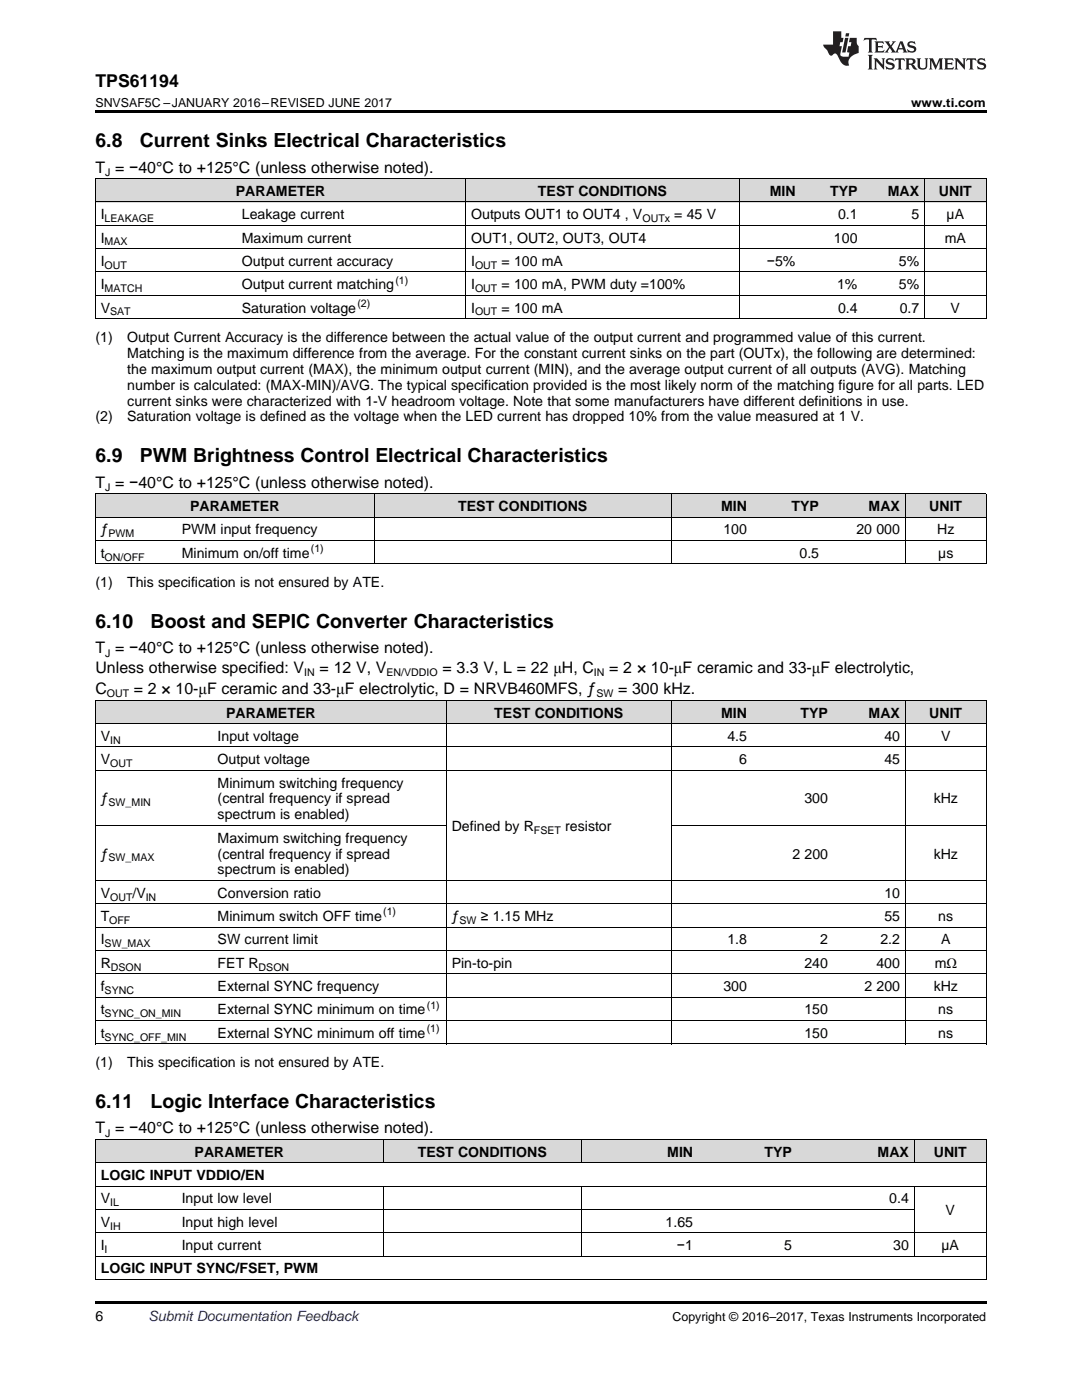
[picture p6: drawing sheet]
<svg xmlns="http://www.w3.org/2000/svg" width="216mm" height="279mm" viewBox="0 0 216 279" stroke-linecap="round" stroke-linejoin="round" font-family="sans-serif">
<defs><g id="words">
<g font-size="3.9">
<text x="19" y="29.3">6.8</text>
<text x="27.9" y="29.3">Current Sinks Electrical Characteristics</text>
<text x="19" y="92.2">6.9</text>
<text x="27.9" y="92.2">PWM Brightness Control Electrical Characteristics</text>
<text x="19" y="125.2">6.10</text>
<text x="30.1" y="125.2">Boost and SEPIC Converter Characteristics</text>
<text x="19" y="221.1">6.11</text>
<text x="30.1" y="221.1">Logic Interface Characteristics</text>
</g>
<text font-size="3.5" x="19" y="17.3">TPS61194</text>
<g font-size="3.2">
<text x="19" y="34.4">T = −40°C to +125°C (unless otherwise noted).</text>
<text x="19" y="97.3">T = −40°C to +125°C (unless otherwise noted).</text>
<text x="19" y="130.4">T = −40°C to +125°C (unless otherwise noted).</text>
<text x="19" y="134.3">Unless otherwise specified: V</text>
<text x="63.8" y="134.3">= 12 V, V</text>
<text x="88.3" y="134.3">= 3.3 V, L = 22 μH, C</text>
<text x="121.6" y="134.3">= 2 × 10-μF ceramic and 33-μF electrolytic,</text>
<text x="19" y="138.5">C</text>
<text x="26.7" y="138.5">= 2 × 10-μF ceramic and 33-μF electrolytic, D = NRVB460MFS, ƒ</text>
<text x="123.3" y="138.5">= 300 kHz.</text>
<text x="19" y="226.2">T = −40°C to +125°C (unless otherwise noted).</text>
</g>
<g font-size="2.8">
<text x="47.1" y="39.1">PARAMETER</text>
<text x="107.4" y="39.1">TEST CONDITIONS</text>
<text x="153.6" y="39.1">MIN</text>
<text x="165.6" y="39.1">TYP</text>
<text x="177.2" y="39.1">MAX</text>
<text x="187.4" y="39.1">UNIT</text>
<text x="20.1" y="43.7">I</text>
<text x="48.3" y="43.7">Leakage current</text>
<text x="94" y="43.7">Outputs OUT1 to OUT4 , V</text>
<text x="134.5" y="43.7">= 45 V</text>
<text x="167.2" y="43.7">0.1</text>
<text x="181.9" y="43.7">5</text>
<text x="188.9" y="43.7">µA</text>
<text x="20.1" y="48.4">I</text>
<text x="20.1" y="53.1">I</text>
<text x="48.3" y="48.4">Maximum current</text>
<text x="48.3" y="53.1">Output current accuracy</text>
<text x="94" y="48.4">OUT1, OUT2, OUT3, OUT4</text>
<text x="94" y="53.1">I</text>
<text x="100.1" y="53.1">= 100 mA</text>
<text x="153" y="53.1">−5%</text>
<text x="166.4" y="48.4">100</text>
<text x="179.4" y="53.1">5%</text>
<text x="188.5" y="48.4">mA</text>
<text x="20.1" y="57.7">I</text>
<text x="48.3" y="57.7">Output current matching</text>
<text x="94" y="57.7">I</text>
<text x="100.1" y="57.7">= 100 mA, PWM duty =100%</text>
<text x="167" y="57.7">1%</text>
<text x="179.4" y="57.7">5%</text>
<text x="20.1" y="62.4">V</text>
<text x="48.3" y="62.4">Saturation voltage</text>
<text x="94" y="62.4">I</text>
<text x="100.1" y="62.4">= 100 mA</text>
<text x="167.2" y="62.4">0.4</text>
<text x="179.5" y="62.4">0.7</text>
<text x="189.7" y="62.4">V</text>
<text x="19" y="68.2">(1)</text>
<text x="25.4" y="68.2">Output Current Accuracy is the difference between the actual value of the output current and programmed value of this current.</text>
<text x="25.4" y="71.4">Matching is the maximum difference from the average. For the constant current sinks on the part (OUTx), the following are determined:</text>
<text x="25.4" y="74.6">the maximum output current (MAX), the minimum output current (MIN), and the average output current of all outputs (AVG). Matching</text>
<text x="25.4" y="77.8">number is calculated: (MAX-MIN)/AVG. The typical specification provided is the most likely norm of the matching figure for all parts. LED</text>
<text x="25.4" y="80.9">current sinks were characterized with 1-V headroom voltage. Note that some manufacturers have different definitions in use.</text>
<text x="19" y="84.1">(2)</text>
<text x="25.4" y="84.1">Saturation voltage is defined as the voltage when the LED current has dropped 10% from the value measured at 1 V.</text>
<text x="37.9" y="102">PARAMETER</text>
<text x="91.4" y="102">TEST CONDITIONS</text>
<text x="143.9" y="102">MIN</text>
<text x="157.9" y="102">TYP</text>
<text x="173.3" y="102">MAX</text>
<text x="185.4" y="102">UNIT</text>
<text x="20.1" y="106.6">ƒ</text>
<text x="36.3" y="106.6">PWM input frequency</text>
<text x="144.4" y="106.6">100</text>
<text x="170.9" y="106.6">20</text>
<text x="174.9" y="106.6">000</text>
<text x="187" y="106.6">Hz</text>
<text x="20.1" y="111.3">t</text>
<text x="36.3" y="111.3">Minimum on/off time</text>
<text x="159.5" y="111.3">0.5</text>
<text x="187.2" y="111.3">µs</text>
<text x="19" y="117.2">(1)</text>
<text x="25.4" y="117.2">This specification is not ensured by ATE.</text>
<text x="45.1" y="143.2">PARAMETER</text>
<text x="98.6" y="143.2">TEST CONDITIONS</text>
<text x="143.9" y="143.2">MIN</text>
<text x="159.7" y="143.2">TYP</text>
<text x="173.3" y="143.2">MAX</text>
<text x="185.4" y="143.2">UNIT</text>
<text x="20.1" y="147.8">V</text>
<text x="43.4" y="147.8">Input voltage</text>
<text x="145.1" y="147.8">4.5</text>
<text x="176.5" y="147.8">40</text>
<text x="187.8" y="147.8">V</text>
<text x="20.1" y="152.5">V</text>
<text x="43.4" y="152.5">Output voltage</text>
<text x="147.5" y="152.5">6</text>
<text x="176.5" y="152.5">45</text>
<text x="20.1" y="160.3">ƒ</text>
<text x="43.4" y="157.2">Minimum switching frequency</text>
<text x="43.4" y="160.3">(central frequency if spread</text>
<text x="160.5" y="160.3">300</text>
<text x="186.3" y="160.3">kHz</text>
<text x="43.4" y="163.5">spectrum is enabled)</text>
<text x="90.1" y="165.8">Defined by R</text>
<text x="112.8" y="165.8">resistor</text>
<text x="20.1" y="171.3">ƒ</text>
<text x="43.4" y="168.2">Maximum switching frequency</text>
<text x="43.4" y="171.3">(central frequency if spread</text>
<text x="158.1" y="171.3">2</text>
<text x="160.5" y="171.3">200</text>
<text x="186.3" y="171.3">kHz</text>
<text x="20.1" y="179.2">V</text>
<text x="26.4" y="179.2">/V</text>
<text x="43.4" y="174.5">spectrum is enabled)</text>
<text x="43.4" y="179.2">Conversion ratio</text>
<text x="176.5" y="179.2">10</text>
<text x="20.1" y="183.8">T</text>
<text x="43.4" y="183.8">Minimum switch OFF time</text>
<text x="90.1" y="183.8">ƒ</text>
<text x="95.9" y="183.8">≥ 1.15 MHz</text>
<text x="176.5" y="183.8">55</text>
<text x="187.2" y="183.8">ns</text>
<text x="20.1" y="188.5">I</text>
<text x="43.4" y="188.5">SW current limit</text>
<text x="145.1" y="188.5">1.8</text>
<text x="163.7" y="188.5">2</text>
<text x="175.7" y="188.5">2.2</text>
<text x="187.8" y="188.5">A</text>
<text x="20.1" y="193.1">R</text>
<text x="20.1" y="197.8">f</text>
<text x="43.4" y="193.1">FET R</text>
<text x="43.4" y="197.8">External SYNC frequency</text>
<text x="90.1" y="193.1">Pin-to-pin</text>
<text x="144.4" y="197.8">300</text>
<text x="160.5" y="193.1">240</text>
<text x="172.5" y="197.8">2</text>
<text x="174.9" y="193.1">400</text>
<text x="174.9" y="197.8">200</text>
<text x="186.3" y="197.8">kHz</text>
<text x="186.5" y="193.1">mΩ</text>
<text x="20.1" y="202.5">t</text>
<text x="43.4" y="202.5">External SYNC minimum on time</text>
<text x="160.5" y="202.5">150</text>
<text x="187.2" y="202.5">ns</text>
<text x="20.1" y="207.1">t</text>
<text x="43.4" y="207.1">External SYNC minimum off time</text>
<text x="160.5" y="207.1">150</text>
<text x="187.2" y="207.1">ns</text>
<text x="19" y="213">(1)</text>
<text x="25.4" y="213">This specification is not ensured by ATE.</text>
<text x="38.8" y="230.9">PARAMETER</text>
<text x="83.4" y="230.9">TEST CONDITIONS</text>
<text x="133.1" y="230.9">MIN</text>
<text x="152.5" y="230.9">TYP</text>
<text x="175.1" y="230.9">MAX</text>
<text x="186.3" y="230.9">UNIT</text>
<text x="20.1" y="235.5">LOGIC INPUT VDDIO/EN</text>
<text x="20.1" y="240.2">V</text>
<text x="20.1" y="244.8">V</text>
<text x="36.3" y="240.2">Input low level</text>
<text x="36.3" y="244.8">Input high level</text>
<text x="132.8" y="244.8">1.65</text>
<text x="177.4" y="240.2">0.4</text>
<text x="188.7" y="242.5">V</text>
<text x="20.1" y="249.5">I</text>
<text x="36.3" y="249.5">Input current</text>
<text x="135.1" y="249.5">−1</text>
<text x="156.5" y="249.5">5</text>
<text x="178.2" y="249.5">30</text>
<text x="187.9" y="249.5">µA</text>
<text x="20.1" y="254.1">LOGIC INPUT SYNC/FSET, PWM</text>
<text x="19" y="263.6">6</text>
</g>
<text font-size="2.8" fill="#0000c8" x="29.6" y="263.6">Submit Documentation Feedback</text>
<g font-size="2.5">
<text x="19" y="21.4">SNVSAF5C –JANUARY 2016–REVISED JUNE 2017</text>
<text x="181.8" y="21.4">www.ti.com</text>
<text x="134.2" y="263.6">Copyright © 2016–2017, Texas Instruments Incorporated</text>
</g>
<g font-size="2.1">
<text x="21" y="35.1">J</text>
<text x="20.9" y="44.3">LEAKAGE</text>
<text x="128.2" y="44.3">OUTx</text>
<text x="20.9" y="49">MAX</text>
<text x="20.9" y="53.6">OUT</text>
<text x="94.8" y="53.6">OUT</text>
<text x="20.9" y="58.3">MATCH</text>
<text x="78.9" y="56.6">(1)</text>
<text x="94.8" y="58.3">OUT</text>
<text x="22" y="62.9">SAT</text>
<text x="71.3" y="61.2">(2)</text>
<text x="94.8" y="62.9">OUT</text>
<text x="21" y="98">J</text>
<text x="21.7" y="107.2">PWM</text>
<text x="20.9" y="111.9">ON/OFF</text>
<text x="62" y="110.2">(1)</text>
<text x="21" y="131">J</text>
<text x="60.7" y="134.9">IN</text>
<text x="77.1" y="134.9">EN/VDDIO</text>
<text x="118.5" y="134.9">IN</text>
<text x="21.3" y="139.2">OUT</text>
<text x="119" y="139.2">SW</text>
<text x="22" y="148.4">IN</text>
<text x="22" y="153.1">OUT</text>
<text x="21.7" y="160.9">SW_MIN</text>
<text x="106.5" y="166.4">FSET</text>
<text x="21.7" y="171.9">SW_MAX</text>
<text x="22" y="179.7">OUT</text>
<text x="29.1" y="179.7">IN</text>
<text x="21.8" y="184.4">OFF</text>
<text x="76.5" y="182.7">(1)</text>
<text x="91.7" y="184.4">SW</text>
<text x="20.9" y="189.1">SW_MAX</text>
<text x="22.1" y="193.7">DSON</text>
<text x="51.6" y="193.7">DSON</text>
<text x="20.9" y="198.4">SYNC</text>
<text x="20.9" y="203">SYNC_ON_MIN</text>
<text x="85.2" y="201.3">(1)</text>
<text x="20.9" y="207.7">SYNC_OFF_MIN</text>
<text x="85.2" y="206">(1)</text>
<text x="21" y="226.8">J</text>
<text x="22" y="240.7">IL</text>
<text x="22" y="245.4">IH</text>
<text x="20.9" y="250">I</text>
</g>
</g></defs>
<g fill="#d8d8d8">
<path d="M19 227.5h16.2v4.6h-16.2z"/>
<path d="M35.2 227.5h41.3v4.6h-41.3z"/>
<path d="M76.5 227.5h39.5v4.6h-39.5z"/>
<path d="M116 227.5h23.3v4.6h-23.3z"/>
<path d="M139.3 227.5h19.8v4.6h-19.8z"/>
<path d="M159.1 227.5h23.4v4.6h-23.4z"/>
<path d="M182.5 227.5h14.3v4.6h-14.3z"/>
<path d="M19 139.8h23.4v4.7h-23.4z"/>
<path d="M42.4 139.8h46.7v4.7h-46.7z"/>
<path d="M89.1 139.8h44.9v4.7h-44.9z"/>
<path d="M134 139.8h16.1v4.7h-16.1z"/>
<path d="M150.1 139.8h16.2v4.7h-16.2z"/>
<path d="M166.3 139.8h14.4v4.7h-14.4z"/>
<path d="M180.7 139.8h16.1v4.7h-16.1z"/>
<path d="M19 98.6h16.2v4.7h-16.2z"/>
<path d="M35.2 98.6h39.5v4.7h-39.5z"/>
<path d="M74.7 98.6h59.3v4.7h-59.3z"/>
<path d="M134 98.6h16.1v4.7h-16.1z"/>
<path d="M150.1 98.6h14.4v4.7h-14.4z"/>
<path d="M164.5 98.6h16.2v4.7h-16.2z"/>
<path d="M180.7 98.6h16.1v4.7h-16.1z"/>
<path d="M19 35.7h28.2v4.7h-28.2z"/>
<path d="M47.2 35.7h45.8v4.7h-45.8z"/>
<path d="M93 35.7h54.5v4.7h-54.5z"/>
<path d="M147.5 35.7h12.4v4.7h-12.4z"/>
<path d="M159.9 35.7h12.3v4.7h-12.3z"/>
<path d="M172.2 35.7h12.3v4.7h-12.3z"/>
<path d="M184.5 35.7h12.3v4.7h-12.3z"/>
</g>
<g fill="#000">
<path d="M19 22h177.8v.5h-177.8zM19 63.6h.2zM92.9 63.6h.1zM147.4 63.6h.1zM184.4 63.6h.1zM196.7 63.6h.1zM19 112.5l.2 .1zM74.6 112.5l.1 .1zM133.9 112.5l.1 .1zM150 112.5l.1 .1zM164.4 112.5l.1 .1zM180.6 112.5l.1 .1z"/>
<path d="M196.7 112.5l.1 .1zM19 259.7h177.8v.5h-177.8z"/>
</g>
<g fill="none" stroke="#000" stroke-width=".2">
<path d="M19 35.6h177.8M19.1 35.7v27.9M92.9 35.7v27.9M147.5 35.7v27.9M184.4 35.7v27.9M196.8 35.7v27.9M19 58.9h177.8M19 54.3h177.8M19 49.6h177.8M19 45h177.8M19 40.3h177.8M19 63.6h177.8"/>
<path d="M19 98.5h177.8M19.1 98.6v14M74.7 98.6v14M133.9 98.6v14M180.6 98.6v14M196.8 98.6v14M19 112.5h177.8M19 107.9h177.8M19 103.2h177.8M19 139.8h177.8M19.1 139.8v68.6M89 139.8v68.6"/>
<path d="M133.9 139.8v68.6M180.6 139.8v68.6M196.8 139.8v68.6M19 153.7h177.8M19 149.1h177.8M19 144.4h177.8M19 175.7h177.8M19 164.7h70M134 164.7h62.8M19 199h177.8M19 194.4h177.8M19 189.7h177.8"/>
<path d="M19 185h177.8M19 180.4h177.8M19 208.3h177.8M19 203.7h177.8M19 236.7h177.8M19 232.1h177.8M19 227.4h177.8M19.1 227.4v28M76.5 227.4v4.7M76.5 236.7v14.1M116 227.4v4.7M116 236.7v14.1"/>
<path d="M182.4 227.4v4.7M182.4 236.7v14.1M196.8 227.4v28M19 255.4h177.8M19 250.7h177.8M19 246h177.8M19 241.4h163.4"/>
</g>
<g fill="#231f20">
<path d="M172.5 7.6l-.1 .5 .4-.2h.6v.1v2.1l-.2 .4h.9l-.2-.4v-2.1l.1-.1h.5l.5 .2-.2-.5zM174.5 8.3l.2 .3v1.5l-.2 .4h1.8l.2-.6a1.04 1.04 0 0 1-1.3 .2v-.7h.6l.3 .2v-.6l-.3 .2h-.6v-.6l.8-.1 .4 .3-.2-.5zM176.5 8.3l.9 1.1-.9 1.1h.8l-.2-.2 .4-.7 .5 .7-.2 .2h1.5l-.2-.2 .2-.4h.9l.1 .4-.2 .2h1l-.3-.3-.7-1.9h-.5l-.9 2-.8-1 .9-1h-.8l.1 .3-.4 .5-.3-.6 .1-.2zM179.7 8.6l.4 1h-.7zM181.3 8.4a.63 .63 0 0 0-.2 .7 .63 .63 0 0 0 .6 .4l.6 .2 .1 .2a.75 .75 0 0 1-.7 .4 .75 .75 0 0 1-.6-.5l.1 .7 .1-.1a1.11 1.11 0 0 0 1.5-.6 1.13 1.13 0 0 0-1.2-.8l-.1-.4a1.04 1.04 0 0 1 1.2 .2l-.2-.5-.2 .1-.4-.2zM173.2 10.9l.2 .4v2.2l-.2 .4h1l-.3-.4v-2.2l.3-.4zM174.3 11.6l.3 .4v1.5l-.3 .4h.8l-.2-.4v-1.3l1.5 1.7v-1.9l.2-.4h-.7l.2 .4v.9l-1.1-1.3zM177 11.8a.62 .62 0 0 0-.2 .7 .62 .62 0 0 0 .6 .4l.6 .1 .1 .3a.76 .76 0 0 1-.7 .3 .76 .76 0 0 1-.7-.4l.2 .7 .1-.1a1.11 1.11 0 0 0 1.5-.6 1.13 1.13 0 0 0-1.2-.8l-.1-.4a1.04 1.04 0 0 1 1.2 .2l-.2-.6-.2 .1-.5-.1zM178.7 11.6l-.2 .6a.61 .61 0 0 1 .8-.3v1.6l-.2 .4h.9l-.2-.4v-1.6a.63 .63 0 0 1 .7 .3l-.1-.6zM180.6 11.6l.3 .4v1.5l-.3 .4h1l-.2-.2-.1-.8 .6 .2a.76 .76 0 0 0 1.2 .7l-1-1a.58 .58 0 0 0 .6-.5 .58 .58 0 0 0-.5-.6zM181.4 11.9h.1a.45 .45 0 0 1 .5 .1 .45 .45 0 0 1 .1 .5l-.8 .2zM182.9 11.6l.2 .2a2.17 2.17 0 0 0 .3 1.9 .99 .99 0 0 0 1.6-.6v-1.1l.2-.4h-.7l.2 .2a1.92 1.92 0 0 1-.2 1.8 .6 .6 0 0 1-.9-.5v-1.1l.2-.4zM185.4 11.6l.2 .4v1.5l-.2 .4h.7l-.2-.4v-1.4l.8 1.8 .8-1.8v1.4l-.2 .4h.9l-.2-.4v-1.5l.2-.4h-.8l-.6 1.5-.6-1.5zM188.4 11.6l.2 .4v1.5l-.2 .4h1.8l.1-.6a1.04 1.04 0 0 1-1.2 .1v-.6h.5l.4 .2v-.6l-.4 .2h-.5v-.7h.8l.3 .3-.1-.6zM190.5 11.6l.2 .4v1.5l-.2 .4h.7l-.2-.4v-1.3l1.5 1.7v-1.9l.2-.4h-.7l.2 .4v.9l-1.1-1.3zM192.9 11.6l-.1 .6a.61 .61 0 0 1 .7-.3l.1 1.6-.3 .4h1l-.3-.4 .1-1.6a.63 .63 0 0 1 .7 .3l-.1-.6zM195.2 11.8a.62 .62 0 0 0-.2 .7 .62 .62 0 0 0 .6 .4l.6 .1 .1 .3a.76 .76 0 0 1-.7 .3 .76 .76 0 0 1-.6-.4l.1 .7 .1-.1a1.11 1.11 0 0 0 1.6-.6 1.13 1.13 0 0 0-1.3-.8l-.1-.4a1.04 1.04 0 0 1 1.2 .2l-.1-.6-.2 .1-.5-.1z"/>
<path d="M166.2 6.3v2.6h-1.9v.4l.8 .9a.91 .91 0 0 0 1 .8 .56 .56 0 0 1 .5-.3 .56 .56 0 0 1 .5 .3l.4 .8a1.53 1.53 0 0 0 1.9 1.2 1.54 1.54 0 0 1 1-2.1l.9-.3v-1.4a1.52 1.52 0 0 1-.4-1.6h-1.3l-.2 .8h.5l-.2 .8h-.5l-.1 1v.2l.4 .1-.2 .8a1.93 1.93 0 0 1-1.6-.3l.3-1.8h-.5l.2-.8h.4l.2-.8h-.4v-1.3zM168.6 7.6l-.6 2.9h.7l.6-2.9zM168.8 6.6l-.1 .7h.6l.2-.7z"/>
</g>
<use href="#words"/>
</svg>
